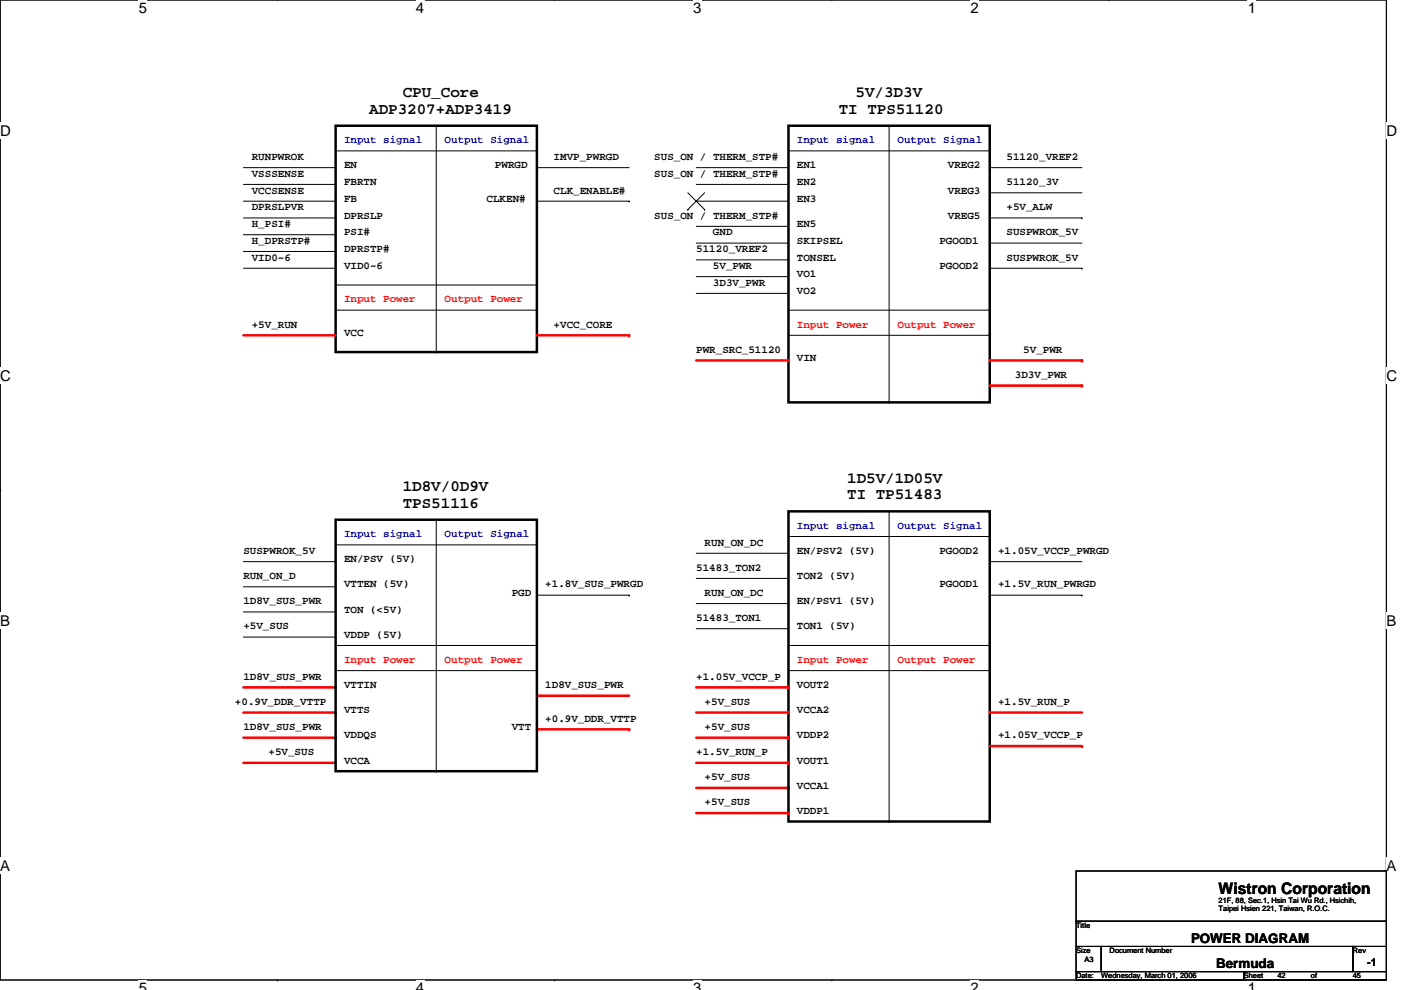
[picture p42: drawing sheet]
<svg xmlns="http://www.w3.org/2000/svg" width="297mm" height="210mm" viewBox="0 0 297 210" stroke-linecap="round" stroke-linejoin="round" font-family="sans-serif">
<defs><g id="words">
<g font-size="3.4">
<text x="85.4" y="20.6">CPU_Core</text>
<text x="181.4" y="20.6">5V/3D3V</text>
<text x="78.3" y="24.1">ADP3207+ADP3419</text>
<text x="177.8" y="24.1">TI TPS51120</text>
<text x="85.4" y="104.1">1D8V/0D9V</text>
<text x="85.4" y="107.7">TPS51116</text>
<text x="179.6" y="102.4">1D5V/1D05V</text>
<text x="179.6" y="105.9">TI TP51483</text>
<text x="258.4" y="189.6">Wistron Corporation</text>
</g>
<g font-size="3.2">
<text x="29.4" y="2.8">5</text>
<text x="88.2" y="2.8">4</text>
<text x="147" y="2.8">3</text>
<text x="205.8" y="2.8">2</text>
<text x="264.5" y="2.8">1</text>
<text x="0" y="28.8">D</text>
<text x="293.9" y="28.8">D</text>
<text x="0" y="80.8">C</text>
<text x="293.9" y="80.8">C</text>
<text x="0" y="132.7">B</text>
<text x="293.9" y="132.7">B</text>
<text x="0" y="184.7">A</text>
<text x="293.9" y="184.7">A</text>
<text x="29.4" y="210.7">5</text>
<text x="88.2" y="210.7">4</text>
<text x="147" y="210.7">3</text>
<text x="205.8" y="210.7">2</text>
<text x="264.5" y="210.7">1</text>
</g>
<g font-size="2.8">
<text x="252.5" y="200">POWER DIAGRAM</text>
<text x="257.8" y="205.3">Bermuda</text>
</g>
<g font-size="2.3">
<text x="53.4" y="33.9">RUNPWROK</text>
<text x="72.9" y="35.7">EN</text>
<text x="104.9" y="35.7">PWRGD</text>
<text x="117.4" y="33.9">IMVP_PWRGD</text>
<text x="138.7" y="33.9">SUS_ON / THERM_STP#</text>
<text x="168.9" y="35.7">EN1</text>
<text x="201" y="35.7">VREG2</text>
<text x="213.4" y="33.9">51120_VREF2</text>
<text x="53.4" y="37.5">VSSSENSE</text>
<text x="53.4" y="41">VCCSENSE</text>
<text x="72.9" y="39.3">FBRTN</text>
<text x="117.4" y="41">CLK_ENABLE#</text>
<text x="138.7" y="37.5">SUS_ON / THERM_STP#</text>
<text x="168.9" y="39.3">EN2</text>
<text x="201" y="41">VREG3</text>
<text x="213.4" y="39.3">51120_3V</text>
<text x="53.4" y="44.6">DPRSLPVR</text>
<text x="72.9" y="42.8">FB</text>
<text x="72.9" y="46.4">DPRSLP</text>
<text x="103.2" y="42.8">CLKEN#</text>
<text x="138.7" y="46.4">SUS_ON / THERM_STP#</text>
<text x="168.9" y="42.8">EN3</text>
<text x="201" y="46.4">VREG5</text>
<text x="213.4" y="44.6">+5V_ALW</text>
<text x="53.4" y="48.2">H_PSI#</text>
<text x="53.4" y="51.7">H_DPRSTP#</text>
<text x="72.9" y="49.9">PSI#</text>
<text x="72.9" y="53.5">DPRSTP#</text>
<text x="147.6" y="53.5">51120_VREF2</text>
<text x="151.2" y="49.9">GND</text>
<text x="168.9" y="51.7">SKIPSEL</text>
<text x="168.9" y="48.2">EN5</text>
<text x="199.2" y="51.7">PGOOD1</text>
<text x="213.4" y="49.9">SUSPWROK_5V</text>
<text x="53.4" y="55.3">VID0~6</text>
<text x="72.9" y="57">VID0~6</text>
<text x="151.2" y="57">5V_PWR</text>
<text x="168.9" y="58.8">VO1</text>
<text x="168.9" y="55.3">TONSEL</text>
<text x="199.2" y="57">PGOOD2</text>
<text x="213.4" y="55.3">SUSPWROK_5V</text>
<text x="151.2" y="60.6">3D3V_PWR</text>
<text x="168.9" y="62.4">VO2</text>
<text x="53.4" y="69.5">+5V_RUN</text>
<text x="72.9" y="71.3">VCC</text>
<text x="117.4" y="69.5">+VCC_CORE</text>
<text x="147.6" y="74.8">PWR_SRC_51120</text>
<text x="168.9" y="76.6">VIN</text>
<text x="217" y="74.8">5V_PWR</text>
<text x="215.2" y="80.2">3D3V_PWR</text>
<text x="51.6" y="117.5">SUSPWROK_5V</text>
<text x="72.9" y="119.3">EN/PSV (5V)</text>
<text x="149.4" y="115.7">RUN_ON_DC</text>
<text x="168.9" y="117.5">EN/PSV2 (5V)</text>
<text x="199.2" y="117.5">PGOOD2</text>
<text x="211.6" y="117.5">+1.05V_VCCP_PWRGD</text>
<text x="51.6" y="122.8">RUN_ON_D</text>
<text x="72.9" y="124.6">VTTEN (5V)</text>
<text x="115.6" y="124.6">+1.8V_SUS_PWRGD</text>
<text x="147.6" y="121.1">51483_TON2</text>
<text x="168.9" y="122.8">TON2 (5V)</text>
<text x="199.2" y="124.6">PGOOD1</text>
<text x="211.6" y="124.6">+1.5V_RUN_PWRGD</text>
<text x="51.6" y="128.2">1D8V_SUS_PWR</text>
<text x="72.9" y="129.9">TON (&lt;5V)</text>
<text x="108.5" y="126.4">PGD</text>
<text x="147.6" y="131.7">51483_TON1</text>
<text x="149.4" y="126.4">RUN_ON_DC</text>
<text x="168.9" y="128.2">EN/PSV1 (5V)</text>
<text x="51.6" y="133.5">+5V_SUS</text>
<text x="72.9" y="135.3">VDDP (5V)</text>
<text x="168.9" y="133.5">TON1 (5V)</text>
<text x="49.8" y="149.5">+0.9V_DDR_VTTP</text>
<text x="51.6" y="144.2">1D8V_SUS_PWR</text>
<text x="72.9" y="145.9">VTTIN</text>
<text x="115.6" y="145.9">1D8V_SUS_PWR</text>
<text x="147.6" y="144.2">+1.05V_VCCP_P</text>
<text x="149.4" y="149.5">+5V_SUS</text>
<text x="168.9" y="145.9">VOUT2</text>
<text x="211.6" y="149.5">+1.5V_RUN_P</text>
<text x="51.6" y="154.8">1D8V_SUS_PWR</text>
<text x="72.9" y="151.3">VTTS</text>
<text x="108.5" y="154.8">VTT</text>
<text x="115.6" y="153.1">+0.9V_DDR_VTTP</text>
<text x="149.4" y="154.8">+5V_SUS</text>
<text x="168.9" y="151.3">VCCA2</text>
<text x="56.9" y="160.2">+5V_SUS</text>
<text x="72.9" y="161.9">VCCA</text>
<text x="72.9" y="156.6">VDDQS</text>
<text x="147.6" y="160.2">+1.5V_RUN_P</text>
<text x="168.9" y="161.9">VOUT1</text>
<text x="168.9" y="156.6">VDDP2</text>
<text x="211.6" y="156.6">+1.05V_VCCP_P</text>
<text x="149.4" y="165.5">+5V_SUS</text>
<text x="168.9" y="167.3">VCCA1</text>
<text x="149.4" y="170.8">+5V_SUS</text>
<text x="168.9" y="172.6">VDDP1</text>
<text x="289.9" y="204.8">-1</text>
</g>
<g font-size="2.3" fill="#00f">
<text x="72.9" y="30.4">Input signal</text>
<text x="94.3" y="30.4">Output Signal</text>
<text x="168.9" y="30.4">Input signal</text>
<text x="190.3" y="30.4">Output Signal</text>
<text x="72.9" y="113.9">Input signal</text>
<text x="94.3" y="113.9">Output Signal</text>
<text x="168.9" y="112.2">Input signal</text>
<text x="190.3" y="112.2">Output Signal</text>
</g>
<g font-size="2.3" fill="#f00">
<text x="72.9" y="64.2">Input Power</text>
<text x="94.3" y="64.2">Output Power</text>
<text x="168.9" y="69.5">Input Power</text>
<text x="190.3" y="69.5">Output Power</text>
<text x="72.9" y="140.6">Input Power</text>
<text x="94.3" y="140.6">Output Power</text>
<text x="168.9" y="140.6">Input Power</text>
<text x="190.3" y="140.6">Output Power</text>
</g>
<g font-size="1.6">
<text x="258.4" y="191.5">21F, 88, Sec.1, Hsin Tai Wu Rd., Hsichih,</text>
<text x="228.2" y="196.8">Title</text>
<text x="258.4" y="193.3">Taipei Hsien 221, Taiwan, R.O.C.</text>
<text x="228.2" y="202.2">Size</text>
<text x="229.9" y="203.9">A3</text>
<text x="235.3" y="202.2">Document Number</text>
<text x="286.8" y="202.2">Rev</text>
<text x="228.2" y="207.5">Date:</text>
<text x="233.5" y="207.5">Wednesday, March 01, 2006</text>
<text x="263.7" y="207.5">Sheet</text>
<text x="270.8" y="207.5">42</text>
<text x="277.9" y="207.5">of</text>
<text x="286.8" y="207.5">45</text>
</g>
</g></defs>
<path d="M0 0h293.9v207.9h-293.9z" fill="none" stroke="#000" stroke-width=".21"/>
<g fill="#fff">
<path d="M29.4 0h1.8v3.5h-1.8z"/>
<path d="M29.4 207.9h1.8v2h-1.8z"/>
</g>
<path d="M58.8 0h.1M58.8 207.9h.1" fill="none" stroke="#000" stroke-width=".21"/>
<g fill="#fff">
<path d="M88.2 0h1.8v3.5h-1.8z"/>
<path d="M88.2 207.9h1.8v2h-1.8z"/>
</g>
<path d="M117.6 0h.1M117.6 207.9h.1" fill="none" stroke="#000" stroke-width=".21"/>
<g fill="#fff">
<path d="M147 0h1.7v3.5h-1.7z"/>
<path d="M147 207.9h1.7v2h-1.7z"/>
</g>
<path d="M176.4 0h.1M176.4 207.9h.1" fill="none" stroke="#000" stroke-width=".21"/>
<g fill="#fff">
<path d="M205.8 0h1.7v3.5h-1.7z"/>
<path d="M205.8 207.9h1.7v2h-1.7z"/>
</g>
<path d="M235.2 0h.1M235.2 207.9h.1" fill="none" stroke="#000" stroke-width=".21"/>
<g fill="#fff">
<path d="M264.5 0h1.8v3.5h-1.8z"/>
<path d="M264.5 207.9h1.8v2h-1.8z"/>
<path d="M0 26h2.3v3.5h-2.3z"/>
<path d="M293.9 26h2.3v3.5h-2.3z"/>
<path d="M0 77.9h2.3v3.5h-2.3z"/>
<path d="M293.9 77.9h2.3v3.5h-2.3z"/>
</g>
<path d="M0 52h.1M293.9 52h.1" fill="none" stroke="#000" stroke-width=".21"/>
<g fill="#fff">
<path d="M0 129.9h2.1v3.5h-2.1z"/>
<path d="M293.9 129.9h2.1v3.5h-2.1z"/>
</g>
<path d="M0 103.9h.1M293.9 103.9h.1" fill="none" stroke="#000" stroke-width=".21"/>
<g fill="#fff">
<path d="M0 181.9h2.2v3.5h-2.2z"/>
<path d="M293.9 181.9h2.2v3.5h-2.2z"/>
</g>
<g fill="none" stroke="#000" stroke-width=".21">
<path d="M51.6 35.6h19.6M51.6 39.1h19.6M71.2 32h42.6M92.5 26.7v48M113.8 35.6h19.6M147.6 35.6h19.6M147.6 39.1h19.6M167.2 32h42.6M188.5 26.7v58.6M209.8 35.6h19.6M209.8 32h.1M51.6 42.7h19.6"/>
<path d="M51.6 46.2h19.6M51.6 49.8h19.6M51.6 53.3h19.6M51.6 56.9h19.6M113.8 42.7h19.6M133.4 42.7h.1M145.8 44.4h.1M145.8 40.9l3.6 3.5M147.6 58.7h19.6M147.6 48h19.6M147.6 55.1h19.6M147.6 42.7h19.6"/>
<path d="M147.6 51.6h19.6M149.4 44.4h.1M149.4 40.9l-3.6 3.5M167.2 48h.1M167.2 55.1h.1M167.2 42.7h.1M167.2 51.6h.1M209.8 40.9h19.6M209.8 51.6h19.6M209.8 46.2h19.6M209.8 56.9h19.6M229.4 46.2h.1"/>
<path d="M229.4 56.9h.1M71.2 60.5h42.6M71.2 65.8h42.6M92.5 74.7h.1M113.8 65.8h.1M147.6 62.2h19.6M167.2 65.8h42.6M167.2 71.1h42.6M167.2 62.2h.1M188.5 85.3h.1M51.6 119.1h19.6M71.2 115.6h42.6"/>
<path d="M92.5 110.2v53.4M113.8 115.6h.1M147.6 117.3h19.6M167.2 113.8h42.6M188.5 108.5v65.7M209.8 119.1h19.6M51.6 129.8h19.6M51.6 124.5h19.6M51.6 135.1h19.6M71.2 124.5h.1M71.2 135.1h.1M71.2 136.9h42.6"/>
<path d="M113.8 126.2h19.6M133.4 126.2h.1M147.6 122.7h19.6M147.6 128h19.6M147.6 133.3h19.6M167.2 136.9h42.6M167.2 128h.1M167.2 133.3h.1M209.8 126.2h19.6M229.4 126.2h.1M0 155.9h.1M71.2 142.2h42.6"/>
<path d="M167.2 142.2h42.6M293.9 155.9h.1M92.5 163.6h.1M188.5 174.2h.1M228.2 184.7h65.7v10.7h-65.7zM228.2 195.4h65.7v5.3h-65.7zM228.2 200.7h5.3v5.4h-5.3zM228.2 206.1h35.5v1.8h-35.5zM233.5 200.7h53.3v5.4h-53.3zM263.7 206.1h30.2v1.8h-30.2zM286.8 200.7h7.1v5.4h-7.1z"/>
</g>
<g fill="none" stroke="#f00" stroke-width=".53">
<path d="M51.6 71.1h19.6M113.8 71.1h19.6M133.4 71.1h.1M147.6 76.5h19.6M209.8 76.5h19.6M229.4 76.5h.1M209.8 81.8h19.6M229.4 81.8h.1M51.6 156.5h19.6M51.6 145.8h19.6M51.6 151.1h19.6M71.2 156.5h.1"/>
<path d="M71.2 145.8h.1M71.2 151.1h.1M113.8 147.6h19.6M113.8 154.7h19.6M133.4 154.7h.1M147.6 145.8h19.6M147.6 151.1h19.6M147.6 156.5h19.6M167.2 156.5h.1M209.8 151.1h19.6M209.8 158.2h19.6M229.4 158.2h.1"/>
<path d="M51.6 161.8h19.6M147.6 167.1h19.6M147.6 172.5h19.6M147.6 161.8h19.6M167.2 167.1h.1M167.2 172.5h.1M167.2 161.8h.1"/>
</g>
<path d="M71.2 26.7h42.6v48h-42.6zM167.2 26.7h42.6v58.6h-42.6zM71.2 110.2h42.6v53.4h-42.6zM167.2 108.5h42.6v65.7h-42.6z" fill="none" stroke="#000" stroke-width=".53"/>
<use href="#words"/>
</svg>
